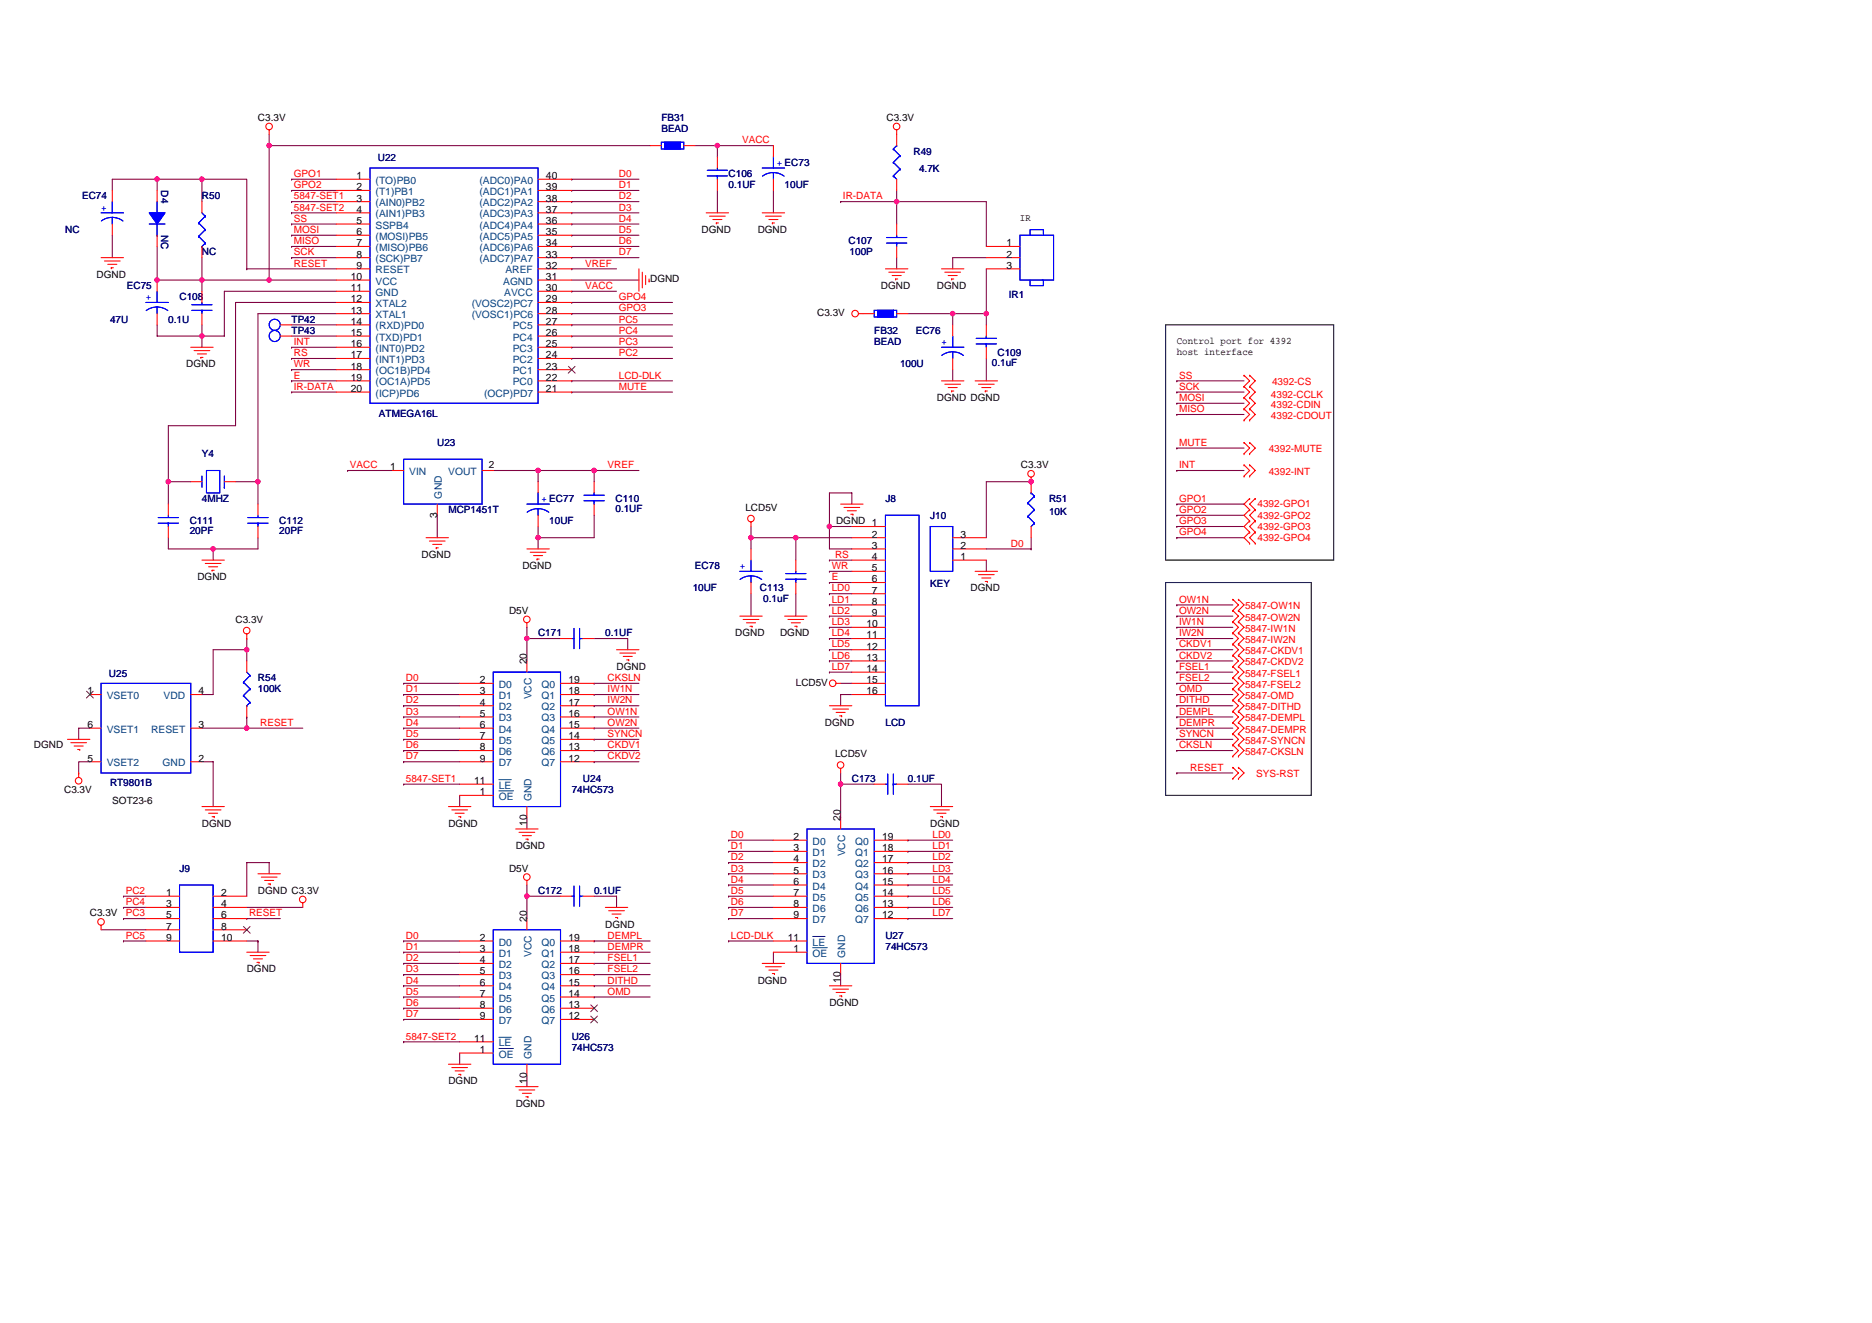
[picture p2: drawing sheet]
<svg xmlns="http://www.w3.org/2000/svg" width="297mm" height="210mm" viewBox="0 0 297 210" stroke-linecap="round" stroke-linejoin="round" font-family="sans-serif">
<defs><g id="words">
<g font-size="1.6">
<text x="40.9" y="19.2">C3.3V</text>
<text x="140.7" y="19.2">C3.3V</text>
<text x="56.6" y="28.4">1</text>
<text x="86.6" y="28.4">40</text>
<text x="56.6" y="30.2">2</text>
<text x="56.6" y="32">3</text>
<text x="56.6" y="33.8">4</text>
<text x="56.6" y="35.5">5</text>
<text x="86.6" y="35.5">36</text>
<text x="86.6" y="33.8">37</text>
<text x="86.6" y="32">38</text>
<text x="86.6" y="30.2">39</text>
<text x="161.8" y="35">IR</text>
<text x="56.6" y="37.3">6</text>
<text x="56.6" y="39.1">7</text>
<text x="56.6" y="40.9">8</text>
<text x="86.6" y="40.9">33</text>
<text x="86.6" y="39.1">34</text>
<text x="86.6" y="37.3">35</text>
<text x="111.3" y="37">DGND</text>
<text x="120.2" y="37">DGND</text>
<text x="159.7" y="39.1">1</text>
<text x="159.7" y="40.9">2</text>
<text x="15.3" y="44.1">DGND</text>
<text x="55.7" y="44.4">10</text>
<text x="55.7" y="46.2">11</text>
<text x="55.7" y="48">12</text>
<text x="56.6" y="42.7">9</text>
<text x="86.6" y="46.2">30</text>
<text x="86.6" y="48">29</text>
<text x="86.6" y="44.4">31</text>
<text x="86.6" y="42.7">32</text>
<text x="103.2" y="44.8">DGND</text>
<text x="139.8" y="45.9">DGND</text>
<text x="148.7" y="45.9">DGND</text>
<text x="159.7" y="42.7">3</text>
<text x="55.7" y="49.8">13</text>
<text x="55.7" y="51.5">14</text>
<text x="55.7" y="53.3">15</text>
<text x="86.6" y="53.3">26</text>
<text x="86.6" y="51.5">27</text>
<text x="86.6" y="49.8">28</text>
<text x="129.7" y="50.1">C3.3V</text>
<text x="29.5" y="58.3">DGND</text>
<text x="55.7" y="55.1">16</text>
<text x="55.7" y="56.9">17</text>
<text x="55.7" y="58.7">18</text>
<text x="86.6" y="58.7">23</text>
<text x="86.6" y="56.9">24</text>
<text x="86.6" y="55.1">25</text>
<text x="186.7" y="54.6">Control port for 4392</text>
<text x="186.7" y="56.3">host interface</text>
<text x="55.7" y="60.4">19</text>
<text x="55.7" y="62.2">20</text>
<text x="86.6" y="60.4">22</text>
<text x="86.6" y="62.2">21</text>
<text x="148.7" y="63.6">DGND DGND</text>
<text x="61.9" y="74.7">1</text>
<text x="77.6" y="74.3">2</text>
<text x="162" y="74.3">C3.3V</text>
<text x="69.4" y="82.2" transform="rotate(-90 69.4 82.2)">3</text>
<text x="118.3" y="81.1">LCD5V</text>
<text x="132.7" y="83.2">DGND 1</text>
<text x="66.9" y="88.5">DGND</text>
<text x="138.4" y="85.3">2</text>
<text x="138.4" y="87.1">3</text>
<text x="138.4" y="88.9">4</text>
<text x="152.4" y="88.9">1</text>
<text x="152.4" y="87.1">2</text>
<text x="152.4" y="85.3">3</text>
<text x="31.3" y="92.1">DGND</text>
<text x="82.9" y="90.3">DGND</text>
<text x="138.4" y="90.7">5</text>
<text x="138.4" y="92.4">6</text>
<text x="138.4" y="94.2">7</text>
<text x="138.4" y="96">8</text>
<text x="154" y="93.9">DGND</text>
<text x="37.4" y="98.8">C3.3V</text>
<text x="80.8" y="97.4">D5V</text>
<text x="116.7" y="101">DGND</text>
<text x="123.8" y="101">DGND</text>
<text x="137.5" y="99.5">10</text>
<text x="137.5" y="101.3">11</text>
<text x="138.4" y="97.8">9</text>
<text x="83.6" y="105.4" transform="rotate(-90 83.6 105.4)">20</text>
<text x="97.8" y="106.3">DGND</text>
<text x="137.5" y="103.1">12</text>
<text x="137.5" y="104.9">13</text>
<text x="137.5" y="106.7">14</text>
<text x="13.9" y="110.2">1</text>
<text x="31.5" y="110.2">4</text>
<text x="76.1" y="108.4">2</text>
<text x="76.1" y="110.2">3</text>
<text x="76.1" y="112">4</text>
<text x="76.1" y="113.8">5</text>
<text x="90.2" y="108.4">19</text>
<text x="90.2" y="110.2">18</text>
<text x="90.2" y="112">17</text>
<text x="90.2" y="113.8">16</text>
<text x="126.3" y="108.8">LCD5V</text>
<text x="137.5" y="108.4">15</text>
<text x="137.5" y="110.2">16</text>
<text x="5.4" y="118.8">DGND</text>
<text x="13.9" y="115.5">6</text>
<text x="31.5" y="115.5">3</text>
<text x="76.1" y="115.5">6</text>
<text x="76.1" y="117.3">7</text>
<text x="76.1" y="119.1">8</text>
<text x="90.2" y="115.5">15</text>
<text x="90.2" y="117.3">14</text>
<text x="90.2" y="119.1">13</text>
<text x="130.9" y="115.2">DGND</text>
<text x="10.2" y="125.9">C3.3V</text>
<text x="13.9" y="120.9">5</text>
<text x="31.5" y="120.9">2</text>
<text x="75.2" y="124.4">11</text>
<text x="76.1" y="120.9">9</text>
<text x="90.2" y="120.9">12</text>
<text x="132.5" y="120.2">LCD5V</text>
<text x="17.8" y="127.7">SOT23-6</text>
<text x="32" y="131.2">DGND</text>
<text x="71.2" y="131.2">DGND</text>
<text x="76.1" y="126.2">1</text>
<text x="83.6" y="131.1" transform="rotate(-90 83.6 131.1)">10</text>
<text x="133.4" y="130.3" transform="rotate(-90 133.4 130.3)">20</text>
<text x="147.6" y="131.2">DGND</text>
<text x="81.8" y="134.8">DGND</text>
<text x="125.9" y="133.3">2</text>
<text x="125.9" y="135.1">3</text>
<text x="125.9" y="136.9">4</text>
<text x="140" y="133.3">19</text>
<text x="140" y="135.1">18</text>
<text x="140" y="136.9">17</text>
<text x="26.3" y="142.2">1</text>
<text x="26.3" y="144">3</text>
<text x="35.1" y="142.2">2</text>
<text x="35.1" y="144">4</text>
<text x="40.9" y="141.9">DGND C3.3V</text>
<text x="80.8" y="138.3">D5V</text>
<text x="125.9" y="138.7">5</text>
<text x="125.9" y="140.4">6</text>
<text x="125.9" y="142.2">7</text>
<text x="125.9" y="144">8</text>
<text x="140" y="138.7">16</text>
<text x="140" y="140.4">15</text>
<text x="140" y="142.2">14</text>
<text x="140" y="144">13</text>
<text x="14.3" y="145.4">C3.3V</text>
<text x="26.3" y="145.8">5</text>
<text x="26.3" y="147.6">7</text>
<text x="26.3" y="149.3">9</text>
<text x="35.1" y="145.8">6</text>
<text x="35.1" y="147.6">8</text>
<text x="35.1" y="149.3">10</text>
<text x="76.1" y="149.3">2</text>
<text x="83.6" y="146.3" transform="rotate(-90 83.6 146.3)">20</text>
<text x="90.2" y="149.3">19</text>
<text x="96.1" y="147.2">DGND</text>
<text x="125" y="149.3">11</text>
<text x="125.9" y="145.8">9</text>
<text x="140" y="145.8">12</text>
<text x="39.2" y="154.3">DGND</text>
<text x="76.1" y="151.1">3</text>
<text x="76.1" y="152.9">4</text>
<text x="76.1" y="154.7">5</text>
<text x="90.2" y="151.1">18</text>
<text x="90.2" y="152.9">17</text>
<text x="90.2" y="154.7">16</text>
<text x="125.9" y="151.1">1</text>
<text x="133.4" y="156" transform="rotate(-90 133.4 156)">10</text>
<text x="76.1" y="156.4">6</text>
<text x="76.1" y="158.2">7</text>
<text x="76.1" y="160">8</text>
<text x="76.1" y="161.8">9</text>
<text x="90.2" y="156.4">15</text>
<text x="90.2" y="158.2">14</text>
<text x="90.2" y="160">13</text>
<text x="90.2" y="161.8">12</text>
<text x="120.2" y="156.1">DGND</text>
<text x="131.6" y="159.7">DGND</text>
<text x="75.2" y="165.3">11</text>
<text x="76.1" y="167.1">1</text>
<text x="71.2" y="172.1">DGND</text>
<text x="83.6" y="172" transform="rotate(-90 83.6 172)">10</text>
<text x="81.8" y="175.7">DGND</text>
</g>
<g font-size="1.6" fill="#000080">
<text x="104.9" y="19.2">FB31</text>
<text x="104.9" y="21">BEAD</text>
<text x="60" y="25.6">U22</text>
<text x="115.6" y="28.1">C106</text>
<text x="115.6" y="29.9">0.1UF</text>
<text x="124.5" y="29.9">10UF</text>
<text x="144.9" y="24.5">R49</text>
<text x="145.8" y="27.4">4.7K</text>
<text x="13" y="31.6">EC74</text>
<text x="25.6" y="30.2" transform="rotate(90 25.6 30.2)">D4</text>
<text x="32" y="31.6">R50</text>
<text x="10.3" y="37">NC</text>
<text x="25.6" y="37.3" transform="rotate(90 25.6 37.3)">NC</text>
<text x="32" y="40.5">NC</text>
<text x="134.6" y="38.8">C107</text>
<text x="134.8" y="40.5">100P</text>
<text x="20.1" y="45.9">EC75</text>
<text x="28.5" y="47.6">C108</text>
<text x="160.1" y="47.3">IR1</text>
<text x="17.5" y="51.2">47U</text>
<text x="26.7" y="51.2">0.1U</text>
<text x="46.3" y="51.2">TP42</text>
<text x="46.3" y="53">TP43</text>
<text x="138.7" y="53">FB32</text>
<text x="145.3" y="53">EC76</text>
<text x="138.7" y="54.8">BEAD</text>
<text x="142.8" y="58.3">100U</text>
<text x="157.4" y="58.1">0.1uF</text>
<text x="158.3" y="56.5">C109</text>
<text x="60.1" y="66.1">ATMEGA16L</text>
<text x="69.4" y="70.8">U23</text>
<text x="32" y="72.5">Y4</text>
<text x="30.1" y="83.2">C111</text>
<text x="32" y="79.7">4MHZ</text>
<text x="44.3" y="83.2">C112</text>
<text x="71.2" y="81.4">MCP1451T</text>
<text x="87.2" y="83.2">10UF</text>
<text x="97.7" y="79.7">C110</text>
<text x="97.7" y="81.3">0.1UF</text>
<text x="140.5" y="79.7">J8</text>
<text x="147.6" y="82.3">J10</text>
<text x="166.5" y="79.7">R51</text>
<text x="166.5" y="81.8">10K</text>
<text x="30.1" y="84.8">20PF</text>
<text x="44.3" y="84.8">20PF</text>
<text x="109.9" y="93.9">10UF</text>
<text x="110.3" y="90.3">EC78</text>
<text x="120.6" y="93.9">C113</text>
<text x="121.1" y="95.5">0.1uF</text>
<text x="147.6" y="93.2">KEY</text>
<text x="85.4" y="101">C171</text>
<text x="96" y="101">0.1UF</text>
<text x="17.3" y="107.4">U25</text>
<text x="40.9" y="108.1">R54</text>
<text x="40.9" y="109.9">100K</text>
<text x="140.5" y="115.2">LCD</text>
<text x="17.5" y="124.8">RT9801B</text>
<text x="90.7" y="125.9">74HC573</text>
<text x="92.5" y="124.1">U24</text>
<text x="135.2" y="124.1">C173</text>
<text x="144.1" y="124.1">0.1UF</text>
<text x="28.5" y="138.3">J9</text>
<text x="85.4" y="141.9">C172</text>
<text x="94.3" y="141.9">0.1UF</text>
<text x="140.5" y="149">U27</text>
<text x="140.5" y="150.8">74HC573</text>
<text x="90.7" y="165">U26</text>
<text x="90.7" y="166.8">74HC573</text>
</g>
<g font-size="1.6" fill="#f00">
<text x="117.7" y="22.8">VACC</text>
<text x="46.6" y="28.1">GPO1</text>
<text x="46.6" y="29.9">GPO2</text>
<text x="98.2" y="28.1">D0</text>
<text x="98.2" y="29.9">D1</text>
<text x="46.6" y="31.6">5847-SET1</text>
<text x="46.6" y="33.4">5847-SET2</text>
<text x="46.6" y="35.2">SS</text>
<text x="98.2" y="31.6">D2</text>
<text x="98.2" y="33.4">D3</text>
<text x="98.2" y="35.2">D4</text>
<text x="133.7" y="31.6">IR-DATA</text>
<text x="46.6" y="40.5">SCK</text>
<text x="46.6" y="37">MOSI</text>
<text x="46.6" y="38.8">MISO</text>
<text x="98.2" y="38.8">D6</text>
<text x="98.2" y="40.5">D7</text>
<text x="98.2" y="37">D5</text>
<text x="46.6" y="42.3">RESET</text>
<text x="92.9" y="42.3">VREF</text>
<text x="92.9" y="45.9">VACC</text>
<text x="98.2" y="47.6">GPO4</text>
<text x="98.2" y="51.2">PC5</text>
<text x="98.2" y="53">PC4</text>
<text x="98.2" y="49.4">GPO3</text>
<text x="46.6" y="56.5">RS</text>
<text x="46.6" y="54.8">INT</text>
<text x="46.6" y="58.3">WR</text>
<text x="98.2" y="54.8">PC3</text>
<text x="98.2" y="56.5">PC2</text>
<text x="46.6" y="61.9">IR-DATA</text>
<text x="46.6" y="60.1">E</text>
<text x="98.2" y="60.1">LCD-DLK</text>
<text x="98.2" y="61.9">MUTE</text>
<text x="187.1" y="60.1">SS</text>
<text x="187.1" y="61.9">SCK</text>
<text x="187.1" y="63.6">MOSI</text>
<text x="187.1" y="65.4">MISO</text>
<text x="201.7" y="63.1">4392-CCLK</text>
<text x="201.7" y="64.7">4392-CDIN</text>
<text x="201.8" y="61.2">4392-CS</text>
<text x="187.1" y="70.8">MUTE</text>
<text x="201.3" y="71.8">4392-MUTE</text>
<text x="201.7" y="66.5">4392-CDOUT</text>
<text x="55.5" y="74.3">VACC</text>
<text x="96.4" y="74.3">VREF</text>
<text x="187.1" y="74.3">INT</text>
<text x="201.3" y="75.4">4392-INT</text>
<text x="187.1" y="79.7">GPO1</text>
<text x="187.1" y="81.4">GPO2</text>
<text x="187.1" y="83.2">GPO3</text>
<text x="199.5" y="80.5">4392-GPO1</text>
<text x="199.5" y="82.3">4392-GPO2</text>
<text x="132.5" y="88.5">RS</text>
<text x="160.4" y="86.8">D0</text>
<text x="187.1" y="85">GPO4</text>
<text x="199.5" y="84.1">4392-GPO3</text>
<text x="199.5" y="85.9">4392-GPO4</text>
<text x="132" y="92.1">E</text>
<text x="132" y="93.9">LD0</text>
<text x="132" y="95.7">LD1</text>
<text x="132" y="90.3">WR</text>
<text x="187.1" y="95.7">OW1N</text>
<text x="132" y="97.4">LD2</text>
<text x="132" y="99.2">LD3</text>
<text x="132" y="101">LD4</text>
<text x="187.1" y="97.4">OW2N</text>
<text x="187.1" y="99.2">IW1N</text>
<text x="187.1" y="101">IW2N</text>
<text x="197.6" y="96.7">5847-OW1N</text>
<text x="197.6" y="98.5">5847-OW2N</text>
<text x="197.6" y="100.3">5847-IW1N</text>
<text x="132" y="102.8">LD5</text>
<text x="132" y="104.5">LD6</text>
<text x="132" y="106.3">LD7</text>
<text x="187.1" y="104.5">CKDV2</text>
<text x="187.1" y="106.3">FSEL1</text>
<text x="187.1" y="102.8">CKDV1</text>
<text x="197.6" y="105.6">5847-CKDV2</text>
<text x="197.6" y="107.4">5847-FSEL1</text>
<text x="197.6" y="102">5847-IW2N</text>
<text x="197.6" y="103.8">5847-CKDV1</text>
<text x="64.4" y="111.7">D2</text>
<text x="64.4" y="113.4">D3</text>
<text x="64.4" y="108.1">D0</text>
<text x="64.4" y="109.9">D1</text>
<text x="96.4" y="108.1">CKSLN</text>
<text x="96.4" y="109.9">IW1N</text>
<text x="96.4" y="111.7">IW2N</text>
<text x="96.4" y="113.4">OW1N</text>
<text x="187.1" y="108.1">FSEL2</text>
<text x="187.1" y="109.9">OMD</text>
<text x="187.1" y="111.7">DITHD</text>
<text x="187.1" y="113.4">DEMPL</text>
<text x="197.6" y="109.2">5847-FSEL2</text>
<text x="197.6" y="110.9">5847-OMD</text>
<text x="197.6" y="112.7">5847-DITHD</text>
<text x="41.3" y="115.2">RESET</text>
<text x="64.4" y="118.8">D6</text>
<text x="64.4" y="115.2">D4</text>
<text x="64.4" y="117">D5</text>
<text x="96.4" y="115.2">OW2N</text>
<text x="96.4" y="117">SYNCN</text>
<text x="96.4" y="118.8">CKDV1</text>
<text x="187.1" y="115.2">DEMPR</text>
<text x="187.1" y="117">SYNCN</text>
<text x="187.1" y="118.8">CKSLN</text>
<text x="197.6" y="114.5">5847-DEMPL</text>
<text x="197.6" y="116.3">5847-DEMPR</text>
<text x="197.6" y="118">5847-SYNCN</text>
<text x="197.6" y="119.8">5847-CKSLN</text>
<text x="64.4" y="120.5">D7</text>
<text x="64.4" y="124.1">5847-SET1</text>
<text x="96.4" y="120.5">CKDV2</text>
<text x="188.9" y="122.3">RESET</text>
<text x="199.3" y="123.4">SYS-RST</text>
<text x="116" y="133">D0</text>
<text x="116" y="134.8">D1</text>
<text x="116" y="136.5">D2</text>
<text x="148" y="133">LD0</text>
<text x="148" y="134.8">LD1</text>
<text x="148" y="136.5">LD2</text>
<text x="20" y="141.9">PC2</text>
<text x="20" y="143.7">PC4</text>
<text x="116" y="140.1">D4</text>
<text x="116" y="138.3">D3</text>
<text x="116" y="141.9">D5</text>
<text x="116" y="143.7">D6</text>
<text x="148" y="140.1">LD4</text>
<text x="148" y="138.3">LD3</text>
<text x="148" y="141.9">LD5</text>
<text x="148" y="143.7">LD6</text>
<text x="20" y="145.4">PC3</text>
<text x="20" y="149">PC5</text>
<text x="39.5" y="145.4">RESET</text>
<text x="64.4" y="149">D0</text>
<text x="96.4" y="149">DEMPL</text>
<text x="116" y="149">LCD-DLK</text>
<text x="116" y="145.4">D7</text>
<text x="148" y="145.4">LD7</text>
<text x="64.4" y="152.5">D2</text>
<text x="64.4" y="154.3">D3</text>
<text x="64.4" y="150.8">D1</text>
<text x="96.4" y="150.8">DEMPR</text>
<text x="96.4" y="152.5">FSEL1</text>
<text x="96.4" y="154.3">FSEL2</text>
<text x="64.4" y="159.7">D6</text>
<text x="64.4" y="161.4">D7</text>
<text x="64.4" y="156.1">D4</text>
<text x="64.4" y="157.9">D5</text>
<text x="96.4" y="156.1">DITHD</text>
<text x="96.4" y="157.9">OMD</text>
<text x="64.4" y="165">5847-SET2</text>
</g>
<g font-size="1.6" fill="#004080">
<text x="59.6" y="29.2">(TO)PB0</text>
<text x="76.1" y="29.2">(ADC0)PA0</text>
<text x="59.6" y="30.9">(T1)PB1</text>
<text x="59.6" y="32.7">(AIN0)PB2</text>
<text x="59.6" y="34.5">(AIN1)PB3</text>
<text x="76.1" y="34.5">(ADC3)PA3</text>
<text x="76.1" y="32.7">(ADC2)PA2</text>
<text x="76.1" y="30.9">(ADC1)PA1</text>
<text x="59.6" y="36.3">SSPB4</text>
<text x="59.6" y="38.1">(MOSI)PB5</text>
<text x="59.6" y="39.8">(MISO)PB6</text>
<text x="59.6" y="41.6">(SCK)PB7</text>
<text x="76.1" y="41.6">(ADC7)PA7</text>
<text x="76.1" y="39.8">(ADC6)PA6</text>
<text x="76.1" y="38.1">(ADC5)PA5</text>
<text x="76.1" y="36.3">(ADC4)PA4</text>
<text x="59.6" y="43.4">RESET</text>
<text x="59.6" y="45.2">VCC</text>
<text x="59.6" y="46.9">GND</text>
<text x="79.8" y="45.2">AGND</text>
<text x="80" y="46.9">AVCC</text>
<text x="80.2" y="43.4">AREF</text>
<text x="59.6" y="48.7">XTAL2</text>
<text x="59.6" y="50.5">XTAL1</text>
<text x="59.6" y="52.3">(RXD)PD0</text>
<text x="74.8" y="50.5">(VOSC1)PC6</text>
<text x="74.8" y="48.7">(VOSC2)PC7</text>
<text x="81.4" y="52.3">PC5</text>
<text x="59.6" y="54.1">(TXD)PD1</text>
<text x="59.6" y="55.8">(INT0)PD2</text>
<text x="59.6" y="57.6">(INT1)PD3</text>
<text x="59.6" y="59.4">(OC1B)PD4</text>
<text x="81.4" y="59.4">PC1</text>
<text x="81.4" y="57.6">PC2</text>
<text x="81.4" y="55.8">PC3</text>
<text x="81.4" y="54.1">PC4</text>
<text x="59.6" y="61.2">(OC1A)PD5</text>
<text x="59.6" y="62.9">(ICP)PD6</text>
<text x="76.8" y="62.9">(OCP)PD7</text>
<text x="81.4" y="61.2">PC0</text>
<text x="64.9" y="75.4">VIN</text>
<text x="71.1" y="75.4">VOUT</text>
<text x="70.1" y="79.1" transform="rotate(-90 70.1 79.1)">GND</text>
<text x="16.9" y="111">VSET0</text>
<text x="26" y="111">VDD</text>
<text x="79.2" y="109.2">D0</text>
<text x="79.2" y="111">D1</text>
<text x="79.2" y="112.7">D2</text>
<text x="84.3" y="111" transform="rotate(-90 84.3 111)">VCC</text>
<text x="85.9" y="109.2">Q0</text>
<text x="85.9" y="111">Q1</text>
<text x="85.9" y="112.7">Q2</text>
<text x="16.9" y="116.3">VSET1</text>
<text x="24" y="116.3">RESET</text>
<text x="79.2" y="114.5">D3</text>
<text x="79.2" y="116.3">D4</text>
<text x="79.2" y="118.1">D5</text>
<text x="79.2" y="119.8">D6</text>
<text x="85.9" y="114.5">Q3</text>
<text x="85.9" y="116.3">Q4</text>
<text x="85.9" y="118.1">Q5</text>
<text x="85.9" y="119.8">Q6</text>
<text x="16.9" y="121.6">VSET2</text>
<text x="25.8" y="121.6">GND</text>
<text x="79.2" y="121.6">D7</text>
<text x="79.2" y="125.2">LE</text>
<text x="85.9" y="121.6">Q7</text>
<text x="79.2" y="127">OE</text>
<text x="84.3" y="127.1" transform="rotate(-90 84.3 127.1)">GND</text>
<text x="128.9" y="134.1">D0</text>
<text x="128.9" y="135.8">D1</text>
<text x="128.9" y="137.6">D2</text>
<text x="134.1" y="135.9" transform="rotate(-90 134.1 135.9)">VCC</text>
<text x="135.7" y="134.1">Q0</text>
<text x="135.7" y="135.8">Q1</text>
<text x="135.7" y="137.6">Q2</text>
<text x="128.9" y="139.4">D3</text>
<text x="128.9" y="141.2">D4</text>
<text x="128.9" y="143">D5</text>
<text x="135.7" y="139.4">Q3</text>
<text x="135.7" y="141.2">Q4</text>
<text x="135.7" y="143">Q5</text>
<text x="128.9" y="144.7">D6</text>
<text x="128.9" y="146.5">D7</text>
<text x="135.7" y="144.7">Q6</text>
<text x="135.7" y="146.5">Q7</text>
<text x="79.2" y="150.1">D0</text>
<text x="79.2" y="151.8">D1</text>
<text x="79.2" y="153.6">D2</text>
<text x="79.2" y="155.4">D3</text>
<text x="84.3" y="151.9" transform="rotate(-90 84.3 151.9)">VCC</text>
<text x="85.9" y="150.1">Q0</text>
<text x="85.9" y="151.8">Q1</text>
<text x="85.9" y="153.6">Q2</text>
<text x="85.9" y="155.4">Q3</text>
<text x="128.9" y="150.1">LE</text>
<text x="128.9" y="151.8">OE</text>
<text x="134.1" y="152" transform="rotate(-90 134.1 152)">GND</text>
<text x="79.2" y="157.2">D4</text>
<text x="79.2" y="159">D5</text>
<text x="79.2" y="160.7">D6</text>
<text x="85.9" y="157.2">Q4</text>
<text x="85.9" y="159">Q5</text>
<text x="85.9" y="160.7">Q6</text>
<text x="79.2" y="162.5">D7</text>
<text x="79.2" y="166.1">LE</text>
<text x="79.2" y="167.9">OE</text>
<text x="85.9" y="162.5">Q7</text>
<text x="84.3" y="168" transform="rotate(-90 84.3 168)">GND</text>
</g>
<g font-size="1.6" fill="#00f">
<text x="123.3" y="26.3">+ EC73</text>
<text x="16" y="33.4">+</text>
<text x="23.2" y="47.6">+</text>
<text x="149.4" y="54.8">+</text>
<text x="85.9" y="79.7">+ EC77</text>
<text x="117.4" y="90.3">+</text>
</g>
</g></defs>
<g fill="none" stroke="#800040" stroke-width=".17">
<path d="M17.8 37.3v3.6M24.9 39.1v5.3M24.9 28.4v1.8M24.9 28.4h-7.1v1.8M24.9 28.4h7.1v3.6M24.9 28.4h.1M32 28.4h7.2v14.3M32 28.4h.1M42.7 21.3v1.8M42.7 23.1h.1M42.7 23.1h60.5M42.7 23.1v21.3"/>
<path d="M46.3 28.4h.1M46.3 30.2h.1M46.3 32h.1M46.3 33.8h.1M46.3 35.6h.1M46.3 37.3h.1M46.3 39.1h.1M46.3 39.1h7.1M46.3 28.4h7.1M46.3 32h7.1M46.3 30.2h7.1M46.3 33.8h7.1"/>
<path d="M46.3 35.6h7.1M46.3 37.3h7.1M90.7 39.1h.1M90.7 28.4h.1M90.7 30.2h.1M90.7 32h.1M90.7 33.8h.1M90.7 35.6h.1M90.7 37.3h.1M90.7 39.1h10.7M90.7 28.4h10.7M90.7 32h10.7"/>
<path d="M90.7 30.2h10.7M90.7 33.8h10.7M90.7 35.6h10.7M90.7 37.3h10.7M110.3 23.1h3.5M113.8 23.1h.1M113.8 23.1v1.8M113.8 30.2v3.6M113.8 23.1h8.9M122.7 30.2v3.6M133.4 32h.1M133.4 32h8.9"/>
<path d="M142.3 32h14.2v7.1M142.3 30.2v1.8M142.3 32h.1M142.3 32v3.6M24.9 44.4h.1M24.9 51.6v1.7h7.1M24.9 44.4h17.8M32 44.4h.1M32 40.9v3.5M32 44.4v1.8M32 53.3h.1M32 51.6v1.7"/>
<path d="M32 53.3v1.8M39.2 42.7h.1M39.2 42.7h14.2M42.7 44.4h10.7M46.3 40.9h.1M46.3 56.9h.1M46.3 55.1h.1M46.3 58.7h.1M46.3 51.6h7.1M46.3 53.3h7.1M46.3 55.1h7.1M46.3 56.9h7.1"/>
<path d="M46.3 40.9h7.1M46.3 58.7h7.1M53.4 49.8h-12.5v26.7M53.4 48h-16v19.6h-10.7v8.9M53.4 46.2h-17.8v7.1h-3.6M90.7 51.6h.1M90.7 53.3h.1M90.7 55.1h.1M90.7 56.9h.1M90.7 48h.1M90.7 49.8h.1M90.7 44.4h10.7"/>
<path d="M90.7 42.7h.1M90.7 46.2h.1M90.7 40.9h.1M90.7 51.6h16M90.7 53.3h16M90.7 55.1h16M90.7 56.9h16M90.7 48h16M90.7 49.8h16M90.7 40.9h10.7M90.7 42.7h7.1M90.7 46.2h7.1"/>
<path d="M142.3 40.9v1.8M144.1 49.8h7.1M151.2 49.8h.1M151.2 49.8v1.8M151.2 58.7v1.8M151.2 49.8h5.3M156.5 42.7v7.1M156.5 49.8v1.8M156.5 40.9h-5.3v1.8M156.5 56.9v3.6M26.7 76.5h.1M26.7 76.5h3.6"/>
<path d="M26.7 76.5v3.5M37.4 76.5h3.5M40.9 76.5h.1M40.9 76.5v3.5M46.3 62.2h.1M46.3 60.5h.1M46.3 62.2h7.1M46.3 60.5h7.1M55.2 74.7h.1M55.2 74.7h7.1M78.3 74.7h7.1M85.4 74.7h.1"/>
<path d="M85.4 74.7v1.8M85.4 74.7h16M90.7 60.5h.1M90.7 62.2h.1M90.7 62.2h16M90.7 60.5h16M94.3 74.7h.1M94.3 74.7v1.8M163.6 76.5h-7.1v8.8M163.6 76.5h.1M186.7 71.1h.1M186.7 74.7h.1"/>
<path d="M186.7 60.5h.1M186.7 62.2h.1M186.7 64h.1M186.7 65.8h.1M186.7 62.2h10.7M186.7 71.1h10.7M186.7 74.7h10.7M186.7 60.5h10.7M186.7 64h10.7M186.7 65.8h10.7M26.7 85.3v1.8h7.1M33.8 87.1h.1"/>
<path d="M33.8 87.1v1.8M40.9 85.3v1.8h-7.1M69.4 81.8v3.5M83.6 99.6v1.7M85.4 83.6v1.7M85.4 85.3h.1M85.4 85.3v1.8M94.3 81.8v3.5h-8.9M119.2 85.3v1.8M119.2 83.6v1.7M119.2 85.3h.1M119.2 94.2v3.6"/>
<path d="M119.2 85.3h7.1M126.3 94.2v3.6M126.3 85.3h8.9M126.3 85.3v3.6M131.6 92.5h.1M131.6 94.2h.1M131.6 96h.1M131.6 97.8h.1M131.6 99.6h.1M131.6 83.6h3.6M131.6 83.6h.1M131.6 83.6v3.5h3.6"/>
<path d="M131.6 90.7h.1M131.6 88.9h.1M131.6 92.5h3.6M131.6 94.2h3.6M131.6 96h3.6M131.6 97.8h3.6M131.6 99.6h3.6M131.6 90.7h3.6M131.6 88.9h3.6M135.2 80v-1.8h-3.6v5.4M156.5 88.9v1.8M156.5 87.1h7.1"/>
<path d="M163.6 85.3v1.8M163.6 87.1h.1M186.7 80h.1M186.7 81.8h.1M186.7 83.6h.1M186.7 85.3h.1M186.7 96h.1M186.7 97.8h.1M186.7 99.6h.1M186.7 96h8.9M186.7 97.8h8.9M186.7 80h10.7"/>
<path d="M186.7 81.8h10.7M186.7 83.6h10.7M186.7 85.3h10.7M186.7 99.6h8.9M14.3 115.6h-1.8v1.7M32 115.6h7.2M39.2 113.8h.1M39.2 115.6h.1M39.2 103.1h-5.4v7.1h-1.8M39.2 103.1h.1M39.2 101.3v1.8M39.2 115.6h8.8"/>
<path d="M39.2 103.1v1.8M39.2 113.8v1.8M64 112h.1M64 113.8h.1M64 119.1h.1M64 115.6h.1M64 117.3h.1M64 108.5h.1M64 110.2h.1M64 108.5h8.9M64 112h8.9M64 110.2h8.9"/>
<path d="M64 113.8h8.9M64 119.1h8.9M64 115.6h8.9M64 117.3h8.9M83.6 101.3h.1M88.9 101.3h-5.3v3.6M94.3 108.5h.1M94.3 110.2h.1M94.3 112h.1M94.3 113.8h.1M94.3 115.6h.1M94.3 117.3h.1"/>
<path d="M94.3 119.1h.1M94.3 101.3h5.3v1.8M94.3 108.5h7.1M94.3 112h7.1M94.3 110.2h7.1M94.3 113.8h7.1M94.3 119.1h7.1M94.3 115.6h7.1M94.3 117.3h7.1M131.6 101.3h.1M131.6 103.1h.1M131.6 104.9h.1"/>
<path d="M131.6 106.7h.1M131.6 104.9h3.6M131.6 106.7h3.6M131.6 101.3h3.6M131.6 103.1h3.6M133.4 108.5h1.8M135.2 110.2h-1.8v1.8M186.7 104.9h.1M186.7 106.7h.1M186.7 108.5h.1M186.7 110.2h.1M186.7 112h.1"/>
<path d="M186.7 101.3h.1M186.7 113.8h.1M186.7 115.6h.1M186.7 117.3h.1M186.7 103.1h.1M186.7 119.1h.1M186.7 108.5h8.9M186.7 112h8.9M186.7 110.2h8.9M186.7 113.8h8.9M186.7 119.1h8.9M186.7 115.6h8.9"/>
<path d="M186.7 117.3h8.9M186.7 104.9h8.9M186.7 106.7h8.9M186.7 101.3h8.9M186.7 103.1h8.9M14.3 120.9h-1.8v1.8M32 120.9h1.8v7.1M42.7 138.7v-1.8h-3.5v5.3M64 120.9h.1M64 124.5h.1M64 120.9h8.9M64 124.5h8.9"/>
<path d="M72.9 126.2v1.8M83.6 129.8v1.8M94.3 120.9h.1M94.3 120.9h7.1M115.6 133.3h.1M115.6 135.1h.1M115.6 136.9h.1M115.6 138.7h.1M115.6 133.3h7.1M115.6 135.1h7.1M115.6 136.9h7.1M115.6 138.7h7.1"/>
<path d="M133.4 124.5h.1M133.4 124.5h5.3M133.4 122.7v1.8M133.4 124.5v5.3M144.1 133.3h.1M144.1 135.1h.1M144.1 136.9h.1M144.1 138.7h.1M144.1 124.5h5.3v3.5M144.1 133.3h7.1M144.1 135.1h7.1M144.1 136.9h7.1"/>
<path d="M144.1 138.7h7.1M186.7 122.7h.1M186.7 122.7h8.9M16 147.6h7.2M19.6 142.2h.1M19.6 144h.1M19.6 145.8h.1M19.6 149.4h.1M19.6 149.4h3.6M19.6 142.2h3.6M19.6 144h3.6M19.6 145.8h3.6"/>
<path d="M39.2 144h8.8M39.2 145.8h.1M39.2 149.4h1.7M39.2 145.8h5.3M40.9 149.4h.1M40.9 149.4v1.7M64 152.9h.1M64 154.7h.1M64 149.4h.1M64 151.1h.1M64 156.5h.1M64 158.2h.1"/>
<path d="M64 149.4h8.9M64 151.1h8.9M64 152.9h8.9M64 154.7h8.9M64 156.5h8.9M64 158.2h8.9M83.6 142.2h.1M83.6 140.5v1.7h5.3M83.6 142.2v3.6M94.3 149.4h.1M94.3 151.1h.1M94.3 152.9h.1"/>
<path d="M94.3 154.7h.1M94.3 156.5h.1M94.3 158.2h.1M94.3 142.2h3.5v1.8M94.3 149.4h8.9M94.3 151.1h8.9M94.3 152.9h8.9M94.3 154.7h8.9M94.3 156.5h8.9M94.3 158.2h8.9M115.6 140.5h.1M115.6 149.4h.1"/>
<path d="M115.6 142.2h.1M115.6 144h.1M115.6 145.8h.1M115.6 140.5h7.1M115.6 149.4h7.1M115.6 142.2h7.1M115.6 144h7.1M115.6 145.8h7.1M122.7 151.1v1.8M133.4 154.7v1.8M144.1 140.5h.1M144.1 142.2h.1"/>
<path d="M144.1 144h.1M144.1 145.8h.1M144.1 140.5h7.1M144.1 142.2h7.1M144.1 144h7.1M144.1 145.8h7.1M64 165.4h.1M64 160h.1M64 161.8h.1M64 165.4h8.9M64 160h8.9M64 161.8h8.9"/>
<path d="M72.9 167.1v1.8M83.6 170.7v1.8"/>
</g>
<g fill="#f0f" stroke="#f0f" stroke-width=".17">
<circle cx="24.9" cy="44.4" r=".35"/>
<circle cx="142.3" cy="32" r=".35"/>
<circle cx="156.5" cy="49.8" r=".35"/>
<circle cx="151.2" cy="49.8" r=".35"/>
<circle cx="42.7" cy="23.1" r=".35"/>
<circle cx="40.9" cy="76.4" r=".35"/>
<circle cx="26.7" cy="76.4" r=".35"/>
<circle cx="85.4" cy="74.7" r=".35"/>
<circle cx="33.8" cy="87.1" r=".35"/>
<circle cx="42.7" cy="44.4" r=".35"/>
<circle cx="32" cy="44.4" r=".35"/>
<circle cx="94.3" cy="74.7" r=".35"/>
<circle cx="113.8" cy="23.1" r=".35"/>
<circle cx="32" cy="28.4" r=".35"/>
<circle cx="24.9" cy="28.4" r=".35"/>
<circle cx="32" cy="53.3" r=".35"/>
<circle cx="39.1" cy="115.6" r=".35"/>
<circle cx="126.3" cy="85.3" r=".35"/>
<circle cx="119.2" cy="85.3" r=".35"/>
<circle cx="39.1" cy="103.1" r=".35"/>
<circle cx="131.6" cy="83.6" r=".35"/>
<circle cx="83.6" cy="142.2" r=".35"/>
<circle cx="133.4" cy="124.4" r=".35"/>
<circle cx="83.6" cy="101.3" r=".35"/>
<circle cx="163.6" cy="76.4" r=".35"/>
<circle cx="85.4" cy="85.3" r=".35"/>
</g>
<g fill="none" stroke="#f00" stroke-width=".17">
<path d="M17.8 30.2v1.8M17.8 35.6v1.7M24.9 30.2v1.8M24.9 37.3v1.8M32 32v1.8M32 39.1v1.8M42.7 20.6v.7M53.4 39.1h5.3M53.4 28.4h5.3M53.4 30.2h5.3M53.4 32h5.3M53.4 33.8h5.3"/>
<path d="M53.4 35.6h5.3M53.4 37.3h5.3M85.4 39.1h5.3M85.4 28.4h5.3M85.4 30.2h5.3M85.4 32h5.3M85.4 33.8h5.3M85.4 35.6h5.3M85.4 37.3h5.3M103.2 23.1h1.7M108.5 23.1h1.8M112.1 33.8h3.5"/>
<path d="M112.6 34.3h2.5M113.1 34.8h1.5M113.7 35.4h.1M113.7 35.4h.3M113.8 24.9v1.8M113.8 28.4v1.8M120.9 33.8h3.6M121.5 34.3h2.5M122 34.8h1.4M122.6 35.4h.1M122.6 35.4h.3M122.7 23.1v1.8"/>
<path d="M122.7 28.4v1.8M142.3 20.6v2.5M142.3 28.4v1.8M142.3 35.6v1.7M142.3 39.1v1.8M156.5 39.1h5.3M16 40.9h3.6M16.6 41.4h2.5M17.1 42h1.4M17.6 42.5h.1M17.6 42.5h.4M24.9 44.4v1.8"/>
<path d="M24.9 49.8v1.8M30.3 55.1h3.5M30.8 55.6h2.5M31.3 56.2h1.5M31.9 56.7h.1M31.9 56.7h.3M32 46.2v1.8M32 49.8v1.8M44.5 51.6h1.8M44.5 53.3h1.8M53.4 49.8h5.3M53.4 40.9h5.3"/>
<path d="M53.4 42.7h5.3M53.4 51.6h5.3M53.4 44.4h5.3M53.4 46.2h5.3M53.4 48h5.3M53.4 53.3h5.3M53.4 55.1h5.3M53.4 56.9h5.3M53.4 58.7h5.3M85.4 49.8h5.3M85.4 40.9h5.3M85.4 42.7h5.3"/>
<path d="M85.4 51.6h5.3M85.4 44.4h5.3M85.4 46.2h5.3M85.4 48h5.3M85.4 53.3h5.3M85.4 55.1h5.3M85.4 56.9h5.3M85.4 58.7h5.3M101.4 42.7v3.5M101.9 43.2v2.5M102.4 43.7v1.5M103 44.6h.1"/>
<path d="M103 44.3v.3M136.2 49.8h2.5M140.5 42.7h3.6M141 43.2h2.5M141.6 43.7h1.4M142.1 44.3h.1M142.1 44.3h.3M142.3 49.8h1.8M149.4 42.7h3.5M149.9 43.2h2.5M150.4 43.7h1.5M151 44.3h.1"/>
<path d="M151 44.3h.3M151.2 51.6v1.7M151.2 56.9v1.8M156.5 40.9h5.3M156.5 42.7h5.3M156.5 51.6v1.7M156.5 55.1v1.8M197.4 59.6h.1M197.4 59.6l.9 .9-.9 .8M198.3 59.6h.1M198.3 59.6l.9 .9-.9 .8M30.3 76.5h1.7"/>
<path d="M35.6 76.5h1.8M53.4 60.5h5.3M53.4 62.2h5.3M62.3 74.7h1.7M76.5 74.7h1.8M85.4 76.5v1.7M85.4 60.5h5.3M85.4 62.2h5.3M94.3 76.5v1.7M149.4 60.5h3.5M149.9 61h2.5M150.4 61.5h1.5"/>
<path d="M151 62.1h.1M151 62.1h.3M154.7 60.5h3.6M155.3 61h2.5M155.8 61.5h1.4M156.3 62.1h.1M156.3 62.1h.4M163.6 75.7v2.5M197.4 70.2h.1M197.4 72h.1M197.4 73.8h.1M197.4 75.6h.1"/>
<path d="M197.4 61.3h.1M197.4 63.1h.1M197.4 64.9h.1M197.4 66.7h.1M197.4 70.2l.9 .9-.9 .9M197.4 73.8l.9 .9-.9 .9M197.4 61.3l.9 .9-.9 .9M197.4 63.1l.9 .9-.9 .9M197.4 64.9l.9 .9-.9 .9M198.3 79.1h.1M198.3 70.2h.1M198.3 72h.1"/>
<path d="M198.3 73.8h.1M198.3 75.6h.1M198.3 61.3h.1M198.3 63.1h.1M198.3 64.9h.1M198.3 66.7h.1M198.3 79.1l-.9 .9 .9 .9M198.3 70.2l.9 .9-.9 .9M198.3 73.8l.9 .9-.9 .9M198.3 61.3l.9 .9-.9 .9M198.3 63.1l.9 .9-.9 .9M198.3 64.9l.9 .9-.9 .9"/>
<path d="M199.2 79.1h.1M199.2 79.1l-.9 .9 .9 .9M26.7 80v1.8M26.7 83.6v1.7M32 88.9h3.6M32.6 89.4h2.5M33.1 90h1.4M33.7 90.5h.1M33.7 90.5h.3M40.9 80v1.8M40.9 83.6v1.7M67.6 85.3h3.6"/>
<path d="M68.1 85.9h2.5M68.7 86.4h1.4M69.2 87h.1M69.2 87h.4M69.4 80v1.8M83.6 87.1h3.6M83.6 98.8v.8M84.1 87.7h2.5M84.7 88.2h1.4M85.2 88.7h.1M85.2 88.7h.4M85.4 81.8v1.8"/>
<path d="M94.3 80v1.8M117.4 97.8h3.5M117.9 98.3h2.5M118.4 98.8h1.5M119 99.4h.3M119.2 82.8v.8M119.2 87.1v1.8M119.2 92.5v1.7M119.3 99.4h.1M124.5 97.8h3.6M125 98.3h2.5M125.6 98.8h1.4"/>
<path d="M126.1 99.4h.3M126.3 88.9v1.8M126.3 92.5v1.7M126.4 99.4h.1M133.4 80h3.5M133.9 80.5h2.5M134.4 81.1h1.5M135 81.6h.3M135.2 88.9h5.3M135.2 87.1h5.3M135.2 85.3h5.3M135.2 83.6h5.3"/>
<path d="M135.2 90.7h5.3M135.2 92.5h5.3M135.2 94.2h5.3M135.2 96h5.3M135.2 97.8h5.3M135.2 99.6h5.3M135.3 81.6h.1M151.2 88.9h5.3M151.2 87.1h5.3M151.2 85.3h5.3M154.7 90.7h3.6M155.3 91.2h2.5"/>
<path d="M155.8 91.7h1.4M156.3 92.3h.4M156.7 92.3h.1M163.6 83.6v1.7M195.6 95.1h.1M195.6 96.9h.1M195.6 98.7h.1M195.6 95.1l.9 .9-.9 .9M195.6 96.9l.9 .9-.9 .9M195.6 98.7l.9 .9-.9 .9M196.5 95.1h.1M196.5 96.9h.1"/>
<path d="M196.5 98.7h.1M196.5 95.1l.9 .9-.9 .9M196.5 96.9l.9 .9-.9 .9M196.5 98.7l.9 .9-.9 .9M198.3 80.9h.1M198.3 82.7h.1M198.3 84.5h.1M198.3 86.2h.1M198.3 80.9l-.9 .9 .9 .9M198.3 82.7l-.9 .9 .9 .9M198.3 84.5l-.9 .8 .9 .9M199.2 80.9h.1"/>
<path d="M199.2 82.7h.1M199.2 84.5h.1M199.2 86.2h.1M199.2 80.9l-.9 .9 .9 .9M199.2 82.7l-.9 .9 .9 .9M199.2 84.5l-.9 .8 .9 .9M10.7 117.3h3.6M11.2 117.9h2.5M11.8 118.4h1.4M12.3 119h.4M12.7 119h.1M14.3 110.2h1.7"/>
<path d="M14.3 115.6h1.7M30.3 110.2h1.7M30.3 115.6h1.7M39.2 101.3h.1M39.2 100.6v.7M39.2 104.9v1.8M39.2 112v1.8M72.9 108.5h5.4M72.9 110.2h5.4M72.9 112h5.4M72.9 113.8h5.4M72.9 115.6h5.4"/>
<path d="M72.9 117.3h5.4M72.9 119.1h5.4M83.6 104.9v1.8M88.9 101.3h1.8M88.9 108.5h5.4M88.9 110.2h5.4M88.9 112h5.4M88.9 113.8h5.4M88.9 115.6h5.4M88.9 117.3h5.4M88.9 119.1h5.4M92.5 101.3h1.8"/>
<path d="M97.8 103.1h3.6M98.4 103.7h2.5M98.9 104.2h1.4M99.4 104.7h.4M99.8 104.7h.1M131.6 112h3.6M132.1 112.5h2.5M132.7 108.5h.7M132.7 113.1h1.4M133.2 113.6h.4M133.6 113.6h.1M135.2 101.3h5.3"/>
<path d="M135.2 103.1h5.3M135.2 104.9h5.3M135.2 106.7h5.3M135.2 108.5h5.3M135.2 110.2h5.3M195.6 104h.1M195.6 105.8h.1M195.6 107.6h.1M195.6 109.3h.1M195.6 111.1h.1M195.6 112.9h.1M195.6 100.5h.1"/>
<path d="M195.6 102.2h.1M195.6 114.7h.1M195.6 116.5h.1M195.6 118.2h.1M195.6 104l.9 .9-.9 .9M195.6 105.8l.9 .9-.9 .9M195.6 107.6l.9 .9-.9 .8M195.6 109.3l.9 .9-.9 .9M195.6 111.1l.9 .9-.9 .9M195.6 100.5l.9 .8-.9 .9M195.6 112.9l.9 .9-.9 .9M195.6 114.7l.9 .9-.9 .9"/>
<path d="M195.6 116.5l.9 .8-.9 .9M195.6 102.2l.9 .9-.9 .9M195.6 118.2l.9 .9-.9 .9M196.5 104h.1M196.5 105.8h.1M196.5 107.6h.1M196.5 109.3h.1M196.5 111.1h.1M196.5 112.9h.1M196.5 100.5h.1M196.5 102.2h.1M196.5 114.7h.1"/>
<path d="M196.5 116.5h.1M196.5 118.2h.1M196.5 104l.9 .9-.9 .9M196.5 105.8l.9 .9-.9 .9M196.5 107.6l.9 .9-.9 .8M196.5 109.3l.9 .9-.9 .9M196.5 111.1l.9 .9-.9 .9M196.5 100.5l.9 .8-.9 .9M196.5 112.9l.9 .9-.9 .9M196.5 114.7l.9 .9-.9 .9M196.5 116.5l.9 .8-.9 .9M196.5 102.2l.9 .9-.9 .9"/>
<path d="M196.5 118.2l.9 .9-.9 .9M12.5 122.7h.1M12.5 122.7v.7M14.3 120.9h1.7M30.3 120.9h1.7M32 128h3.6M32.6 128.5h2.5M33.1 129.1h1.4M33.7 129.6h.3M34 129.6h.1M40.9 138.7h3.6M41.5 139.2h2.5"/>
<path d="M42 139.7h1.4M71.2 128h3.5M71.7 128.5h2.5M72.2 129.1h1.5M72.8 129.6h.3M72.9 120.9h5.4M72.9 124.5h5.4M72.9 126.2h5.4M73.1 129.6h.1M81.8 131.6h3.6M82.4 132.1h2.5M82.9 132.6h1.4"/>
<path d="M83.4 133.2h.4M83.6 139.7v.8M83.6 128v1.8M83.8 133.2h.1M88.9 120.9h5.4M122.7 133.3h5.4M122.7 135.1h5.4M122.7 136.9h5.4M122.7 138.7h5.4M133.4 122v.7M133.4 129.8v1.8M138.7 124.5h1.8"/>
<path d="M138.7 133.3h5.4M138.7 135.1h5.4M138.7 136.9h5.4M138.7 138.7h5.4M142.3 124.5h1.8M147.6 128h3.6M148.1 128.5h2.5M148.7 129.1h1.4M149.2 129.6h.4M149.6 129.6h.1M195.6 121.8h.1M195.6 123.6h.1"/>
<path d="M195.6 120h.1M195.6 121.8l.9 .9-.9 .9M196.5 121.8h.1M196.5 123.6h.1M196.5 120h.1M196.5 121.8l.9 .9-.9 .9M16 146.9v.7M23.2 142.2h5.3M23.2 144h5.3M23.2 145.8h5.3M23.2 147.6h5.3M23.2 149.4h5.3"/>
<path d="M33.8 142.2h5.4M33.8 144h5.4M33.8 145.8h5.4M33.8 147.6h5.4M33.8 149.4h5.4M39.2 151.1h3.5M39.7 151.7h2.5M40.2 152.2h1.5M40.8 152.7h.3M41.1 152.7h.1M42.5 140.3h.4M42.9 140.3h.1"/>
<path d="M48 143.3v.7M72.9 149.4h5.4M72.9 151.1h5.4M72.9 152.9h5.4M72.9 154.7h5.4M72.9 156.5h5.4M72.9 158.2h5.4M83.6 145.8v1.8M88.9 142.2h1.8M88.9 149.4h5.4M88.9 151.1h5.4M88.9 152.9h5.4"/>
<path d="M88.9 154.7h5.4M88.9 156.5h5.4M88.9 158.2h5.4M92.5 142.2h1.8M96.1 144h3.5M96.6 144.5h2.5M97.1 145.1h1.4M97.7 145.6h.3M98 145.6h.1M120.9 152.9h3.6M121.5 153.4h2.5M122 154h1.4"/>
<path d="M122.6 154.5h.3M122.7 142.2h5.4M122.7 144h5.4M122.7 145.8h5.4M122.7 149.4h5.4M122.7 140.5h5.4M122.7 151.1h5.4M122.9 154.5h.1M131.6 156.5h3.6M132.1 157h2.5M132.7 157.5h1.4M133.2 158.1h.4"/>
<path d="M133.4 152.9v1.8M133.6 158.1h.1M138.7 142.2h5.4M138.7 144h5.4M138.7 145.8h5.4M138.7 140.5h5.4M71.2 168.9h3.5M71.7 169.4h2.5M72.2 170h1.5M72.8 170.5h.3M72.9 160h5.4M72.9 161.8h5.4"/>
<path d="M72.9 165.4h5.4M72.9 167.1h5.4M73.1 170.5h.1M81.8 172.5h3.6M82.4 173h2.5M82.9 173.5h1.4M83.4 174.1h.4M83.6 168.9v1.8M83.8 174.1h.1M88.9 160h5.4M88.9 161.8h5.4"/>
<circle cx="42.7" cy="20.1" r=".52"/>
<circle cx="142.3" cy="20.1" r=".52"/>
<circle cx="135.7" cy="49.8" r=".52"/>
<circle cx="163.6" cy="75.2" r=".52"/>
<circle cx="83.6" cy="98.3" r=".52"/>
<circle cx="119.2" cy="82.3" r=".52"/>
<circle cx="39.1" cy="100.1" r=".52"/>
<circle cx="132.1" cy="108.4" r=".52"/>
<circle cx="12.5" cy="123.9" r=".52"/>
<circle cx="83.6" cy="139.2" r=".52"/>
<circle cx="133.4" cy="121.4" r=".52"/>
<circle cx="16" cy="146.3" r=".52"/>
<circle cx="48" cy="142.8" r=".52"/>
</g>
<path d="M185 51.6h26.6v37.3h-26.6zM185 92.5h23.1v33.7h-23.1z" fill="none" stroke="#000" stroke-width=".17"/>
<g fill="none" stroke="#00f" stroke-width=".17">
<path d="M16 33.8h3.6M17.8 34.5l-1.1 .2-.6 .4M17.8 34.5l1.1 .2 .6 .4M17.8 34.5v1.1M17.8 32v1.8M23.7 35.6h2.5M24.9 32v1.8M24.9 37.3h.1M24.9 35.6v1.7M31.5 35.4h.1M31.5 37.5h.1M31.5 35.4l1.1 1"/>
<path d="M31.5 37.5l1.1 1.1M32 39.1h.1M32 33.8l.6 .5M32.6 34.3h.1M32.6 36.4h.1M32.6 38.6h.1M32.6 34.3l-1.1 1.1M32.6 36.4l-1.1 1.1M32.6 38.6l-.6 .5M58.7 26.7h26.7v37.3h-26.7zM104.9 22.6h3.6v1h-3.6zM112.2 27.9h3.2"/>
<path d="M112.2 27h3.2M113.8 26.7v.3M113.8 27.9h.1M113.8 27.9v.5M120.9 26.7h3.6M121 28a2.86 2.86 0 0 1 3.4 0M122.7 27.4v1M122.7 24.9v1.8M140.7 38.6h3.2M140.7 37.7h3.2M141.7 27.9h.1M141.7 25.8h.1"/>
<path d="M141.7 23.6h.1M141.7 27.9l.6 .5M141.7 25.8l1.1 1M141.7 23.6l1.1 1.1M142.3 23.1h.1M142.3 37.3v.4M142.3 38.6h.1M142.3 23.1l-.6 .5M142.3 38.6v.5M142.8 26.8h.1M142.8 24.7h.1M142.8 26.8l-1.1 1.1"/>
<path d="M142.8 24.7l-1.1 1.1M161.8 37.3h5.4v7.1h-5.4zM163.6 37.3h-.2v-.9h2.2v.9M23.2 48h3.5M24.9 48.7l-1.1 .2-.6 .4M24.9 48.7l1.1 .2 .6 .4M24.9 48.7v1.1M24.9 46.2v1.8M30.4 49.3h3.3M30.4 48.4h3.3M32 48v.4M32 49.3h.1"/>
<path d="M32 49.3v.5M138.7 49.3h3.6v1h-3.6zM149.4 55.1h3.5M149.4 56.4a2.86 2.86 0 0 1 3.5 0M151.2 55.8v1.1M151.2 53.3v1.8M154.9 54.6h3.2M154.9 53.7h3.2M156.5 53.3v.4M156.5 54.6h.1M156.5 54.6v.5M163.4 44.4v.9h2.2v-.9h-.2"/>
<path d="M32 75.6v1.7M32.8 74.7h2.1v3.5h-2.1zM35.6 77.3h.1M35.6 75.6v1.7M64 72.9h12.5v7.1h-12.5zM85.4 78.2v1.8M92.7 79.5h3.2M92.7 78.6h3.2M94.3 78.2v.4M94.3 79.5h.1M94.3 79.5v.5M163.1 79.8h.1"/>
<path d="M163.1 79.8l1 1.1M163.6 78.2h.1M163.6 78.2l.5 .6M164.1 78.8h.1M164.1 78.8l-1 1M25.1 83h3.2M25.1 82.1h3.2M26.7 81.8v.3M26.7 83h.1M26.7 83v.6M39.3 83h3.2M39.3 82.1h3.2"/>
<path d="M40.9 81.8v.3M40.9 83h.1M40.9 83v.6M83.6 80h3.6M85.4 80.7l1 .2 .7 .4M85.4 80.7l-1.1 .2-.7 .4M85.4 80.7v1.1M91.1 99.7v3.3M92 99.7v3.3M117.4 90.7h3.5M117.4 92a2.86 2.86 0 0 1 3.5 0M119.2 91.4v1.1"/>
<path d="M119.2 88.9v1.8M124.7 91.9h3.2M124.7 91h3.2M126.3 90.7v.3M126.3 91.9h.1M126.3 91.9v.6M140.5 81.8h5.3v30.2h-5.3zM147.6 83.6h3.6v7.1h-3.6zM163.1 82h.1M163.1 82l1 1M164.1 83h.1M164.1 80.9h.1"/>
<path d="M164.1 83l-.5 .6M164.1 80.9l-1 1.1M16 108.5h14.3v14.2h-14.3zM38.6 108.3h.1M38.6 110.4h.1M38.6 108.3l1.1 1M38.6 110.4l1.1 1.1M39.2 112h.1M39.2 106.7l.5 .5M39.7 107.2h.1M39.7 109.3h.1M39.7 111.5h.1"/>
<path d="M39.7 107.2l-1.1 1.1M39.7 109.3l-1.1 1.1M39.7 111.5l-.5 .5M78.3 106.7h10.6v21.3h-10.6zM90.7 101.3h.4M92 101.3h.1M92 101.3h.5M128.1 131.6h10.6v21.3h-10.6zM140.5 124.5h.4M140.9 122.9v3.2M141.7 122.9v3.2M141.7 124.5h.1"/>
<path d="M141.7 124.5h.6M28.5 140.5h5.3v10.6h-5.3zM78.3 147.6h10.6v21.3h-10.6zM90.7 142.2h.4M91.1 140.6v3.2M92 140.6v3.2M92 142.2h.1M92 142.2h.5"/>
<circle cx="43.6" cy="53.3" r=".88"/>
<circle cx="43.6" cy="51.5" r=".88"/>
</g>
<g fill="#00f" stroke="#00f" stroke-width=".17">
<path d="M139.3 49.3v1h2.4v-1z" fill-rule="evenodd"/>
<path d="M139.3 49.3v1h2.4v-1z" fill-rule="evenodd"/>
<path d="M23.7 33.8h2.5l-1.3 1.8z" fill-rule="evenodd"/>
<path d="M23.7 33.8h2.5l-1.3 1.8z" fill-rule="evenodd"/>
<path d="M105.5 22.6v1h2.5v-1z" fill-rule="evenodd"/>
<path d="M105.5 22.6v1h2.5v-1z" fill-rule="evenodd"/>
</g>
<path d="M90.2 58.1l1.1 1.1M91.2 58.1l-1 1.1M13.7 109.7l1.1 1.1M14.8 109.7l-1.1 1.1M38.6 147l1.1 1.1M39.7 147l-1.1 1.1M93.7 159.5l1.1 1.1M94.8 159.5l-1.1 1.1M93.7 161.3l1.1 1M94.8 161.3l-1.1 1" fill="none" stroke="#804000" stroke-width=".16"/>
<path d="M79.2 123.7h1.9M79.2 125.5h2.3M128.9 148.6h2M128.9 150.4h2.4M79.2 164.6h1.9M79.2 166.4h2.3" fill="none" stroke="#004080" stroke-width=".16"/>
<use href="#words"/>
</svg>
